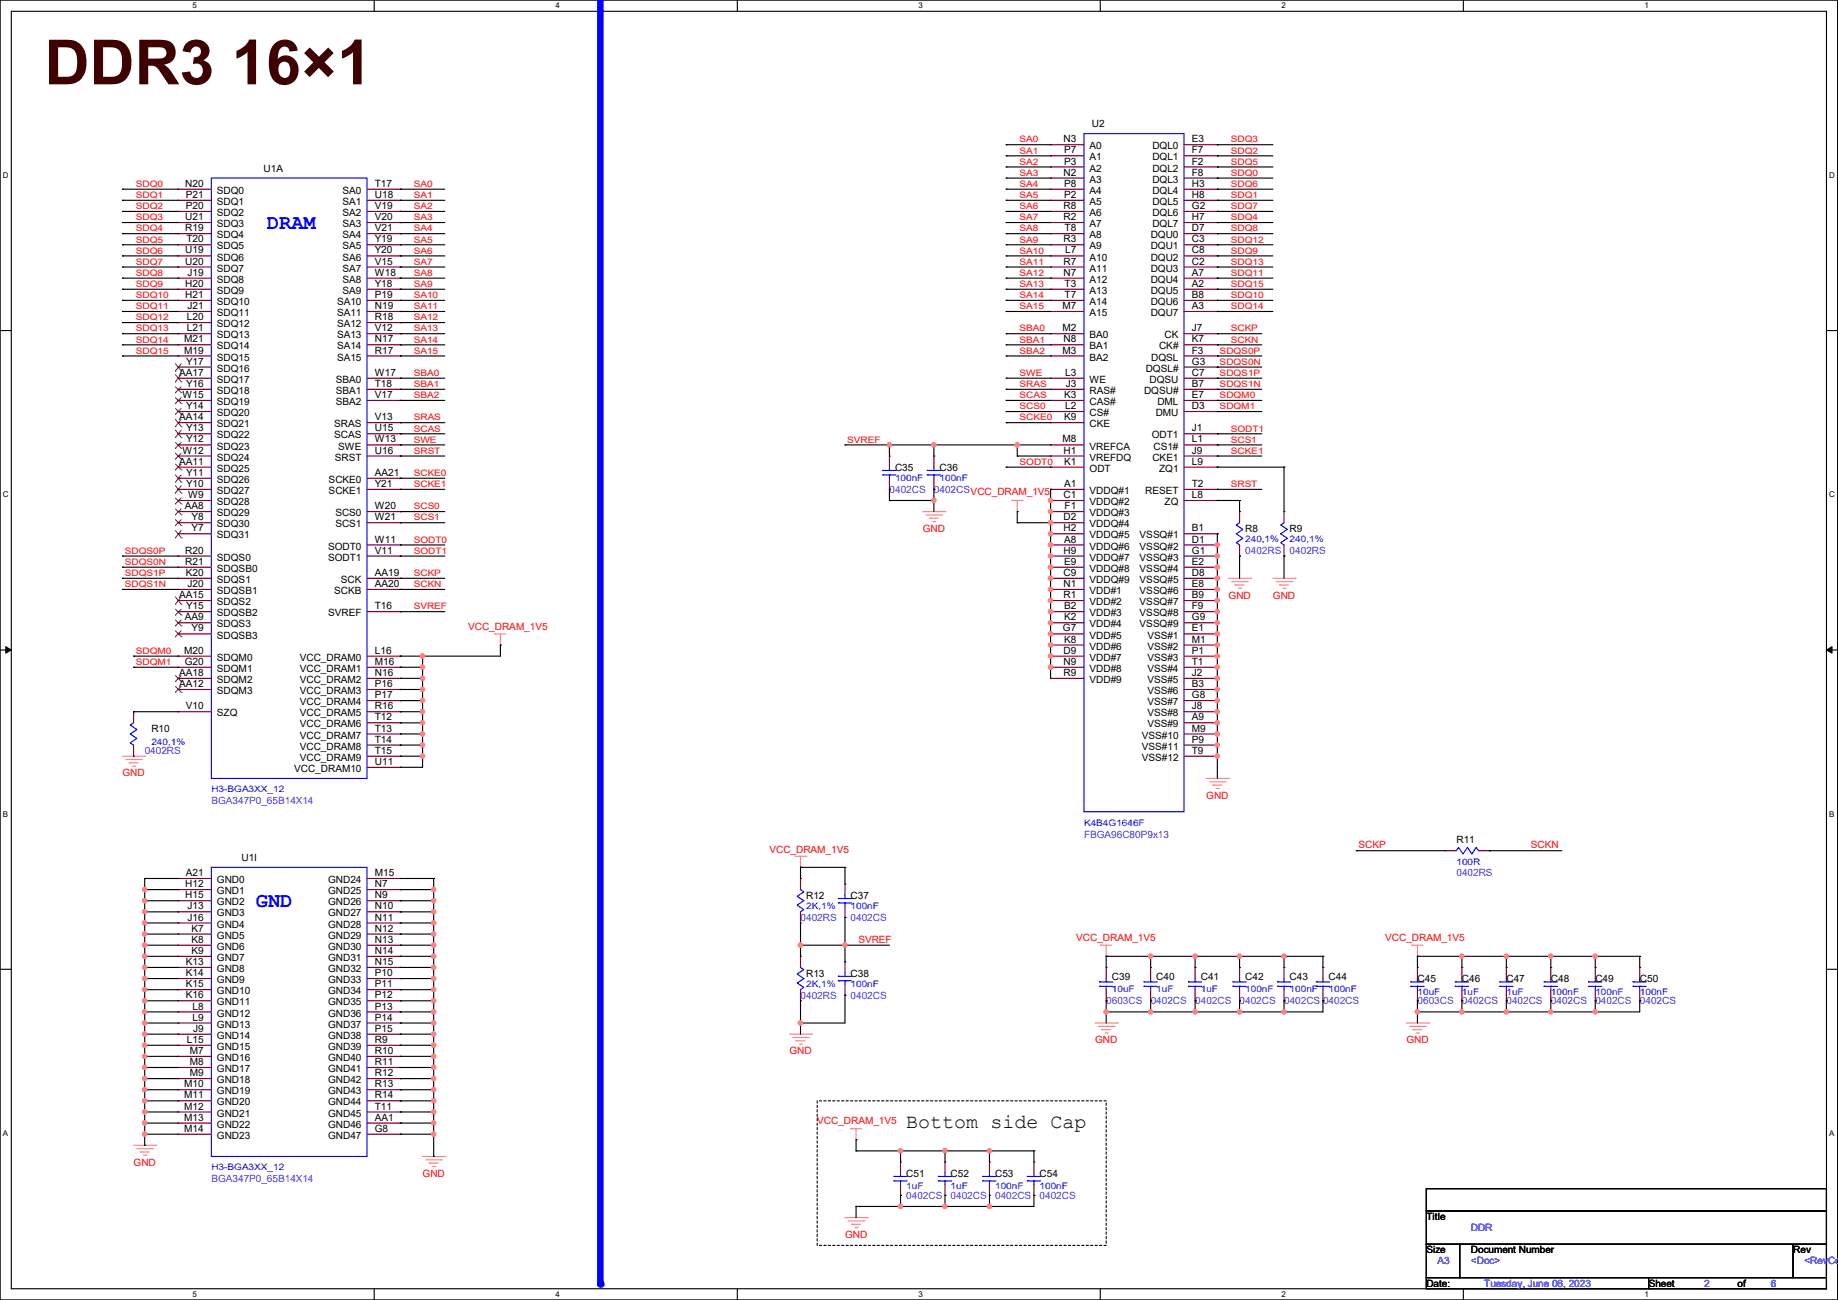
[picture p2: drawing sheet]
<svg xmlns="http://www.w3.org/2000/svg" width="420mm" height="297mm" viewBox="0 0 420 297" stroke-linecap="round" stroke-linejoin="round" font-family="sans-serif">
<defs><g id="words">
<text font-size="14.2" fill="#400000" x="10.2" y="19.3">DDR3 16×1</text>
<g font-size="4.8" fill="#00f">
<text x="61" y="52.4">DRAM</text>
<text x="58.5" y="207.3">GND</text>
</g>
<text font-size="4.6" x="207" y="257.7">Bottom side Cap</text>
<g font-size="2.3">
<text x="249.5" y="29">U2</text>
<text x="243" y="32.5">N3</text>
<text x="243.1" y="35.1">P7</text>
<text x="249" y="34.1">A0</text>
<text x="263.3" y="34.1">DQL0</text>
<text x="272.3" y="32.5">E3</text>
<text x="272.3" y="35.1">F7</text>
<text x="60.2" y="39.2">U1A</text>
<text x="243" y="40.1">N2</text>
<text x="243.1" y="37.6">P3</text>
<text x="249" y="36.7">A1</text>
<text x="249" y="39.2">A2</text>
<text x="249" y="41.7">A3</text>
<text x="263.3" y="36.7">DQL1</text>
<text x="263.3" y="39.2">DQL2</text>
<text x="263.3" y="41.7">DQL3</text>
<text x="272.3" y="37.6">F2</text>
<text x="272.3" y="40.1">F8</text>
<text x="42.3" y="42.7">N20</text>
<text x="42.5" y="45.2">P21</text>
<text x="42.5" y="47.8">P20</text>
<text x="49.6" y="44.3">SDQ0</text>
<text x="49.6" y="46.8">SDQ1</text>
<text x="78.3" y="44.3">SA0</text>
<text x="78.3" y="46.8">SA1</text>
<text x="85.6" y="42.7">T17</text>
<text x="85.6" y="45.2">U18</text>
<text x="85.6" y="47.8">V19</text>
<text x="243" y="47.8">R8</text>
<text x="243.1" y="42.7">P8</text>
<text x="243.1" y="45.2">P2</text>
<text x="249" y="44.3">A4</text>
<text x="249" y="46.8">A5</text>
<text x="263.3" y="44.3">DQL4</text>
<text x="263.3" y="46.8">DQL5</text>
<text x="272.3" y="42.7">H3</text>
<text x="272.3" y="45.2">H8</text>
<text x="272.3" y="47.8">G2</text>
<text x="42.3" y="50.3">U21</text>
<text x="42.3" y="52.8">R19</text>
<text x="49.6" y="49.4">SDQ2</text>
<text x="49.6" y="51.9">SDQ3</text>
<text x="78.3" y="49.4">SA2</text>
<text x="78.3" y="51.9">SA3</text>
<text x="85.6" y="50.3">V20</text>
<text x="85.6" y="52.8">V21</text>
<text x="243" y="50.3">R2</text>
<text x="243.3" y="52.8">T8</text>
<text x="249" y="49.4">A6</text>
<text x="249" y="51.9">A7</text>
<text x="263.3" y="49.4">DQL6</text>
<text x="263.3" y="51.9">DQL7</text>
<text x="272.3" y="50.3">H7</text>
<text x="272.3" y="52.8">D7</text>
<text x="42.3" y="57.9">U19</text>
<text x="42.6" y="55.4">T20</text>
<text x="49.6" y="54.4">SDQ4</text>
<text x="49.6" y="57">SDQ5</text>
<text x="49.6" y="59.5">SDQ6</text>
<text x="78.3" y="54.4">SA4</text>
<text x="78.3" y="57">SA5</text>
<text x="78.3" y="59.5">SA6</text>
<text x="85.6" y="55.4">Y19</text>
<text x="85.6" y="57.9">Y20</text>
<text x="243" y="55.4">R3</text>
<text x="243.4" y="57.9">L7</text>
<text x="249" y="54.4">A8</text>
<text x="249" y="57">A9</text>
<text x="249" y="59.5">A10</text>
<text x="262.9" y="54.4">DQU0</text>
<text x="262.9" y="57">DQU1</text>
<text x="262.9" y="59.5">DQU2</text>
<text x="272.3" y="55.4">C3</text>
<text x="272.3" y="57.9">C8</text>
<text x="42.3" y="60.5">U20</text>
<text x="42.3" y="65.5">H20</text>
<text x="42.8" y="63">J19</text>
<text x="49.6" y="62.1">SDQ7</text>
<text x="49.6" y="64.6">SDQ8</text>
<text x="78.3" y="62.1">SA7</text>
<text x="78.3" y="64.6">SA8</text>
<text x="85.6" y="60.5">V15</text>
<text x="85.6" y="63">W18</text>
<text x="85.6" y="65.5">Y18</text>
<text x="243" y="60.5">R7</text>
<text x="243" y="63">N7</text>
<text x="243.3" y="65.5">T3</text>
<text x="249" y="62.1">A11</text>
<text x="249" y="64.6">A12</text>
<text x="262.9" y="62.1">DQU3</text>
<text x="262.9" y="64.6">DQU4</text>
<text x="272.3" y="60.5">C2</text>
<text x="272.3" y="63">A7</text>
<text x="272.3" y="65.5">A2</text>
<text x="42.3" y="68.1">H21</text>
<text x="42.8" y="70.6">J21</text>
<text x="49.6" y="67.1">SDQ9</text>
<text x="49.6" y="69.7">SDQ10</text>
<text x="77" y="69.7">SA10</text>
<text x="78.3" y="67.1">SA9</text>
<text x="85.6" y="68.1">P19</text>
<text x="85.6" y="70.6">N19</text>
<text x="242.8" y="70.6">M7</text>
<text x="243.3" y="68.1">T7</text>
<text x="249" y="67.1">A13</text>
<text x="249" y="69.7">A14</text>
<text x="262.9" y="67.1">DQU5</text>
<text x="262.9" y="69.7">DQU6</text>
<text x="272.3" y="68.1">B8</text>
<text x="272.3" y="70.6">A3</text>
<text x="42.7" y="73.2">L20</text>
<text x="42.7" y="75.7">L21</text>
<text x="49.6" y="72.2">SDQ11</text>
<text x="49.6" y="74.8">SDQ12</text>
<text x="49.6" y="77.3">SDQ13</text>
<text x="77" y="72.2">SA11</text>
<text x="77" y="74.8">SA12</text>
<text x="77" y="77.3">SA13</text>
<text x="85.6" y="73.2">R18</text>
<text x="85.6" y="75.7">V12</text>
<text x="242.8" y="75.7">M2</text>
<text x="249" y="72.2">A15</text>
<text x="249" y="77.3">BA0</text>
<text x="262.9" y="72.2">DQU7</text>
<text x="266.1" y="77.3">CK</text>
<text x="272.3" y="75.7">J7</text>
<text x="42.1" y="78.2">M21</text>
<text x="42.1" y="80.8">M19</text>
<text x="42.5" y="83.3">Y17</text>
<text x="49.6" y="79.8">SDQ14</text>
<text x="49.6" y="82.4">SDQ15</text>
<text x="77" y="79.8">SA14</text>
<text x="77" y="82.4">SA15</text>
<text x="85.6" y="78.2">N17</text>
<text x="85.6" y="80.8">R17</text>
<text x="242.8" y="80.8">M3</text>
<text x="243" y="78.2">N8</text>
<text x="249" y="79.8">BA1</text>
<text x="249" y="82.4">BA2</text>
<text x="263.1" y="82.4">DQSL</text>
<text x="264.9" y="79.8">CK#</text>
<text x="272.3" y="78.2">K7</text>
<text x="272.3" y="80.8">F3</text>
<text x="272.3" y="83.3">G3</text>
<text x="40.9" y="85.9">AA17</text>
<text x="42.5" y="88.4">Y16</text>
<text x="49.6" y="84.9">SDQ16</text>
<text x="49.6" y="87.5">SDQ17</text>
<text x="76.8" y="87.5">SBA0</text>
<text x="85.6" y="85.9">W17</text>
<text x="85.6" y="88.4">T18</text>
<text x="243.4" y="85.9">L3</text>
<text x="243.5" y="88.4">J3</text>
<text x="249" y="87.5">WE</text>
<text x="261.8" y="84.9">DQSL#</text>
<text x="262.7" y="87.5">DQSU</text>
<text x="272.3" y="85.9">C7</text>
<text x="272.3" y="88.4">B7</text>
<text x="41.7" y="90.9">W15</text>
<text x="42.5" y="93.5">Y14</text>
<text x="49.6" y="90">SDQ18</text>
<text x="49.6" y="92.5">SDQ19</text>
<text x="49.6" y="95.1">SDQ20</text>
<text x="76.8" y="90">SBA1</text>
<text x="76.8" y="92.5">SBA2</text>
<text x="85.6" y="90.9">V17</text>
<text x="243.1" y="90.9">K3</text>
<text x="243.4" y="93.5">L2</text>
<text x="249" y="90">RAS#</text>
<text x="249" y="92.5">CAS#</text>
<text x="249" y="95.1">CS#</text>
<text x="261.4" y="90">DQSU#</text>
<text x="264.1" y="95.1">DMU</text>
<text x="264.5" y="92.5">DML</text>
<text x="272.3" y="90.9">E7</text>
<text x="272.3" y="93.5">D3</text>
<text x="40.9" y="96">AA14</text>
<text x="42.5" y="98.6">Y13</text>
<text x="42.5" y="101.1">Y12</text>
<text x="49.6" y="97.6">SDQ21</text>
<text x="49.6" y="100.2">SDQ22</text>
<text x="76.4" y="97.6">SRAS</text>
<text x="76.4" y="100.2">SCAS</text>
<text x="85.6" y="96">V13</text>
<text x="85.6" y="98.6">U15</text>
<text x="85.6" y="101.1">W13</text>
<text x="242.8" y="101.1">M8</text>
<text x="243.1" y="96">K9</text>
<text x="249" y="97.6">CKE</text>
<text x="263.2" y="100.2">ODT1</text>
<text x="272.3" y="98.6">J1</text>
<text x="272.3" y="101.1">L1</text>
<text x="40.9" y="106.2">AA11</text>
<text x="41.7" y="103.6">W12</text>
<text x="49.6" y="102.7">SDQ23</text>
<text x="49.6" y="105.2">SDQ24</text>
<text x="49.6" y="107.8">SDQ25</text>
<text x="76.5" y="105.2">SRST</text>
<text x="77.3" y="102.7">SWE</text>
<text x="85.6" y="103.6">U16</text>
<text x="204.5" y="107.5">C35</text>
<text x="214.7" y="107.5">C36</text>
<text x="243" y="103.6">H1</text>
<text x="243.1" y="106.2">K1</text>
<text x="249" y="102.7">VREFCA</text>
<text x="249" y="105.2">VREFDQ</text>
<text x="249" y="107.8">ODT</text>
<text x="263.3" y="105.2">CKE1</text>
<text x="263.6" y="102.7">CS1#</text>
<text x="264.9" y="107.8">ZQ1</text>
<text x="272.3" y="103.6">J9</text>
<text x="272.3" y="106.2">L9</text>
<text x="42.5" y="108.7">Y11</text>
<text x="42.5" y="111.3">Y10</text>
<text x="43" y="113.8">W9</text>
<text x="49.6" y="110.3">SDQ26</text>
<text x="49.6" y="112.9">SDQ27</text>
<text x="75.1" y="110.3">SCKE0</text>
<text x="75.1" y="112.9">SCKE1</text>
<text x="85.6" y="108.7">AA21</text>
<text x="85.6" y="111.3">Y21</text>
<text x="243" y="113.8">C1</text>
<text x="243.1" y="111.3">A1</text>
<text x="249" y="112.9">VDDQ#1</text>
<text x="261.7" y="112.9">RESET</text>
<text x="272.3" y="113.8">L8</text>
<text x="272.3" y="111.3">T2</text>
<text x="42.2" y="116.3">AA8</text>
<text x="43.8" y="118.9">Y8</text>
<text x="49.6" y="115.4">SDQ28</text>
<text x="49.6" y="117.9">SDQ29</text>
<text x="76.6" y="117.9">SCS0</text>
<text x="85.6" y="116.3">W20</text>
<text x="85.6" y="118.9">W21</text>
<text x="243" y="118.9">D2</text>
<text x="243.3" y="116.3">F1</text>
<text x="249" y="115.4">VDDQ#2</text>
<text x="249" y="117.9">VDDQ#3</text>
<text x="266.1" y="115.4">ZQ</text>
<text x="43.8" y="121.4">Y7</text>
<text x="49.6" y="120.5">SDQ30</text>
<text x="49.6" y="123">SDQ31</text>
<text x="75" y="125.6">SODT0</text>
<text x="76.6" y="120.5">SCS1</text>
<text x="85.6" y="124">W11</text>
<text x="243" y="121.4">H2</text>
<text x="243.1" y="124">A8</text>
<text x="249" y="120.5">VDDQ#4</text>
<text x="249" y="123">VDDQ#5</text>
<text x="249" y="125.6">VDDQ#6</text>
<text x="260.4" y="123">VSSQ#1</text>
<text x="260.4" y="125.6">VSSQ#2</text>
<text x="272.3" y="121.4">B1</text>
<text x="272.3" y="124">D1</text>
<text x="284.5" y="121.5">R8</text>
<text x="294.7" y="121.5">R9</text>
<text x="42.3" y="126.5">R20</text>
<text x="42.3" y="129">R21</text>
<text x="42.5" y="131.6">K20</text>
<text x="49.6" y="128.1">SDQS0</text>
<text x="49.6" y="130.6">SDQSB0</text>
<text x="75" y="128.1">SODT1</text>
<text x="85.6" y="131.6">AA19</text>
<text x="85.6" y="126.5">V11</text>
<text x="243" y="126.5">H9</text>
<text x="243" y="131.6">C9</text>
<text x="243.1" y="129">E9</text>
<text x="249" y="128.1">VDDQ#7</text>
<text x="249" y="130.6">VDDQ#8</text>
<text x="260.4" y="128.1">VSSQ#3</text>
<text x="260.4" y="130.6">VSSQ#4</text>
<text x="272.3" y="126.5">G1</text>
<text x="272.3" y="129">E2</text>
<text x="272.3" y="131.6">D8</text>
<text x="40.9" y="136.7">AA15</text>
<text x="42.8" y="134.1">J20</text>
<text x="49.6" y="133.2">SDQS1</text>
<text x="49.6" y="135.7">SDQSB1</text>
<text x="76.4" y="135.7">SCKB</text>
<text x="77.9" y="133.2">SCK</text>
<text x="85.6" y="134.1">AA20</text>
<text x="243" y="136.7">R1</text>
<text x="243" y="134.1">N1</text>
<text x="249" y="133.2">VDDQ#9</text>
<text x="249" y="135.7">VDD#1</text>
<text x="260.4" y="133.2">VSSQ#5</text>
<text x="260.4" y="135.7">VSSQ#6</text>
<text x="272.3" y="134.1">E8</text>
<text x="272.3" y="136.7">B9</text>
<text x="42.2" y="141.7">AA9</text>
<text x="42.5" y="139.2">Y15</text>
<text x="49.6" y="138.3">SDQS2</text>
<text x="49.6" y="143.3">SDQS3</text>
<text x="49.6" y="140.8">SDQSB2</text>
<text x="75" y="140.8">SVREF</text>
<text x="85.6" y="139.2">T16</text>
<text x="243.1" y="139.2">B2</text>
<text x="243.1" y="141.7">K2</text>
<text x="249" y="138.3">VDD#2</text>
<text x="249" y="140.8">VDD#3</text>
<text x="249" y="143.3">VDD#4</text>
<text x="260.4" y="138.3">VSSQ#7</text>
<text x="260.4" y="140.8">VSSQ#8</text>
<text x="260.4" y="143.3">VSSQ#9</text>
<text x="272.3" y="139.2">F9</text>
<text x="272.3" y="141.7">G9</text>
<text x="42.1" y="149.4">M20</text>
<text x="43.8" y="144.3">Y9</text>
<text x="49.6" y="145.9">SDQSB3</text>
<text x="85.6" y="149.4">L16</text>
<text x="242.9" y="144.3">G7</text>
<text x="243" y="149.4">D9</text>
<text x="243.1" y="146.8">K8</text>
<text x="249" y="145.9">VDD#5</text>
<text x="249" y="148.4">VDD#6</text>
<text x="262.2" y="145.9">VSS#1</text>
<text x="262.2" y="148.4">VSS#2</text>
<text x="272.3" y="144.3">E1</text>
<text x="272.3" y="146.8">M1</text>
<text x="272.3" y="149.4">P1</text>
<text x="40.9" y="154.4">AA18</text>
<text x="42.2" y="151.9">G20</text>
<text x="49.6" y="151">SDQM0</text>
<text x="49.6" y="153.5">SDQM1</text>
<text x="68.5" y="151">VCC_DRAM0</text>
<text x="68.5" y="153.5">VCC_DRAM1</text>
<text x="85.6" y="151.9">M16</text>
<text x="85.6" y="154.4">N16</text>
<text x="243" y="151.9">N9</text>
<text x="243" y="154.4">R9</text>
<text x="249" y="151">VDD#7</text>
<text x="249" y="153.5">VDD#8</text>
<text x="262.2" y="151">VSS#3</text>
<text x="262.2" y="153.5">VSS#4</text>
<text x="272.3" y="151.9">T1</text>
<text x="272.3" y="154.4">J2</text>
<text x="40.9" y="157">AA12</text>
<text x="49.6" y="156">SDQM2</text>
<text x="49.6" y="158.6">SDQM3</text>
<text x="68.5" y="156">VCC_DRAM2</text>
<text x="68.5" y="158.6">VCC_DRAM3</text>
<text x="68.5" y="161.1">VCC_DRAM4</text>
<text x="85.6" y="157">P16</text>
<text x="85.6" y="159.5">P17</text>
<text x="249" y="156">VDD#9</text>
<text x="262.2" y="156">VSS#5</text>
<text x="262.2" y="158.6">VSS#6</text>
<text x="262.2" y="161.1">VSS#7</text>
<text x="272.3" y="157">B3</text>
<text x="272.3" y="159.5">G8</text>
<text x="34.6" y="167.2">R10</text>
<text x="42.5" y="162.1">V10</text>
<text x="49.6" y="163.7">SZQ</text>
<text x="68.5" y="163.7">VCC_DRAM5</text>
<text x="68.5" y="166.2">VCC_DRAM6</text>
<text x="85.6" y="162.1">R16</text>
<text x="85.6" y="164.6">T12</text>
<text x="85.6" y="167.1">T13</text>
<text x="262.2" y="163.7">VSS#8</text>
<text x="262.2" y="166.2">VSS#9</text>
<text x="272.3" y="162.1">J8</text>
<text x="272.3" y="164.6">A9</text>
<text x="272.3" y="167.1">M9</text>
<text x="68.5" y="168.7">VCC_DRAM7</text>
<text x="68.5" y="171.3">VCC_DRAM8</text>
<text x="68.5" y="173.8">VCC_DRAM9</text>
<text x="85.6" y="169.7">T14</text>
<text x="85.6" y="172.2">T15</text>
<text x="260.9" y="168.7">VSS#10</text>
<text x="260.9" y="171.3">VSS#11</text>
<text x="260.9" y="173.8">VSS#12</text>
<text x="272.3" y="169.7">P9</text>
<text x="272.3" y="172.2">T9</text>
<text x="67.2" y="176.4">VCC_DRAM10</text>
<text x="85.6" y="174.8">U11</text>
<text x="55.2" y="196.7">U1I</text>
<text x="332.8" y="192.6">R11</text>
<text x="42.3" y="202.7">H12</text>
<text x="42.5" y="200.2">A21</text>
<text x="49.6" y="201.8">GND0</text>
<text x="75" y="201.8">GND24</text>
<text x="85.6" y="200.2">M15</text>
<text x="85.6" y="202.7">N7</text>
<text x="42.3" y="205.2">H15</text>
<text x="42.8" y="207.8">J13</text>
<text x="49.6" y="204.3">GND1</text>
<text x="49.6" y="206.8">GND2</text>
<text x="49.6" y="209.4">GND3</text>
<text x="75" y="204.3">GND25</text>
<text x="75" y="206.8">GND26</text>
<text x="75" y="209.4">GND27</text>
<text x="85.6" y="205.2">N9</text>
<text x="85.6" y="207.8">N10</text>
<text x="184.2" y="205.3">R12</text>
<text x="194.4" y="205.3">C37</text>
<text x="42.8" y="210.3">J16</text>
<text x="43.7" y="212.9">K7</text>
<text x="43.7" y="215.4">K8</text>
<text x="49.6" y="211.9">GND4</text>
<text x="49.6" y="214.5">GND5</text>
<text x="75" y="211.9">GND28</text>
<text x="75" y="214.5">GND29</text>
<text x="85.6" y="210.3">N11</text>
<text x="85.6" y="212.9">N12</text>
<text x="85.6" y="215.4">N13</text>
<text x="42.5" y="220.5">K13</text>
<text x="43.7" y="217.9">K9</text>
<text x="49.6" y="217">GND6</text>
<text x="49.6" y="219.5">GND7</text>
<text x="75" y="217">GND30</text>
<text x="75" y="219.5">GND31</text>
<text x="85.6" y="217.9">N14</text>
<text x="85.6" y="220.5">N15</text>
<text x="42.5" y="223">K14</text>
<text x="42.5" y="225.6">K15</text>
<text x="49.6" y="222.1">GND8</text>
<text x="49.6" y="224.6">GND9</text>
<text x="49.6" y="227.2">GND10</text>
<text x="75" y="222.1">GND32</text>
<text x="75" y="224.6">GND33</text>
<text x="75" y="227.2">GND34</text>
<text x="85.6" y="223">P10</text>
<text x="85.6" y="225.6">P11</text>
<text x="184.2" y="223.1">R13</text>
<text x="194.4" y="223.1">C38</text>
<text x="254.1" y="223.9">C39</text>
<text x="264.2" y="223.9">C40</text>
<text x="274.4" y="223.9">C41</text>
<text x="284.5" y="223.9">C42</text>
<text x="294.7" y="223.9">C43</text>
<text x="303.6" y="223.9">C44</text>
<text x="323.9" y="224.4">C45</text>
<text x="334.1" y="224.4">C46</text>
<text x="344.2" y="224.4">C47</text>
<text x="354.4" y="224.4">C48</text>
<text x="364.6" y="224.4">C49</text>
<text x="374.7" y="224.4">C50</text>
<text x="42.5" y="228.1">K16</text>
<text x="44" y="230.6">L8</text>
<text x="44" y="233.2">L9</text>
<text x="49.6" y="229.7">GND11</text>
<text x="49.6" y="232.2">GND12</text>
<text x="75" y="229.7">GND35</text>
<text x="75" y="232.2">GND36</text>
<text x="85.6" y="228.1">P12</text>
<text x="85.6" y="230.6">P13</text>
<text x="85.6" y="233.2">P14</text>
<text x="42.7" y="238.3">L15</text>
<text x="44.1" y="235.7">J9</text>
<text x="49.6" y="234.8">GND13</text>
<text x="49.6" y="237.3">GND14</text>
<text x="49.6" y="239.9">GND15</text>
<text x="75" y="234.8">GND37</text>
<text x="75" y="237.3">GND38</text>
<text x="75" y="239.9">GND39</text>
<text x="85.6" y="235.7">P15</text>
<text x="85.6" y="238.3">R9</text>
<text x="43.4" y="240.8">M7</text>
<text x="43.4" y="243.3">M8</text>
<text x="43.4" y="245.9">M9</text>
<text x="49.6" y="242.4">GND16</text>
<text x="49.6" y="244.9">GND17</text>
<text x="75" y="242.4">GND40</text>
<text x="75" y="244.9">GND41</text>
<text x="85.6" y="240.8">R10</text>
<text x="85.6" y="243.3">R11</text>
<text x="85.6" y="245.9">R12</text>
<text x="42.1" y="248.4">M10</text>
<text x="42.1" y="251">M11</text>
<text x="49.6" y="247.5">GND18</text>
<text x="49.6" y="250">GND19</text>
<text x="75" y="247.5">GND42</text>
<text x="75" y="250">GND43</text>
<text x="85.6" y="248.4">R13</text>
<text x="85.6" y="251">R14</text>
<text x="42.1" y="253.5">M12</text>
<text x="42.1" y="256">M13</text>
<text x="49.6" y="252.6">GND20</text>
<text x="49.6" y="255.1">GND21</text>
<text x="49.6" y="257.6">GND22</text>
<text x="75" y="252.6">GND44</text>
<text x="75" y="255.1">GND45</text>
<text x="75" y="257.6">GND46</text>
<text x="85.6" y="253.5">T11</text>
<text x="85.6" y="256">AA1</text>
<text x="42.1" y="258.6">M14</text>
<text x="49.6" y="260.2">GND23</text>
<text x="75" y="260.2">GND47</text>
<text x="85.6" y="258.6">G8</text>
<text x="207.1" y="268.8">C51</text>
<text x="217.2" y="268.8">C52</text>
<text x="227.4" y="268.8">C53</text>
<text x="237.5" y="268.8">C54</text>
<text x="325.9" y="278.7">Title</text>
<text x="325.9" y="286.3">Size</text>
<text x="336.1" y="286.3">Document Number</text>
<text x="409.8" y="286.3">Rev</text>
<text x="325.9" y="294">Date:</text>
<text x="376.7" y="294">Sheet</text>
<text x="397.1" y="294">of</text>
</g>
<g font-size="2.3" fill="#8000ff">
<text x="203.3" y="112.6">0402CS</text>
<text x="213.4" y="112.6">0402CSVCC_DRAM_1V5</text>
<text x="284.5" y="126.6">0402RS</text>
<text x="294.7" y="126.6">0402RS</text>
<text x="33.1" y="172.3">0402RS</text>
<text x="48.3" y="183.7">BGA347P0_65B14X14</text>
<text x="247.7" y="191.3">FBGA96C80P9x13</text>
<text x="332.8" y="200.2">0402RS</text>
<text x="182.9" y="210.4">0402RS</text>
<text x="194.4" y="210.4">0402CS</text>
<text x="182.9" y="228.2">0402RS</text>
<text x="194.4" y="228.2">0402CS</text>
<text x="252.8" y="229.4">0603CS</text>
<text x="262.9" y="229.4">0402CS</text>
<text x="273.1" y="229.4">0402CS</text>
<text x="283.3" y="229.4">0402CS</text>
<text x="293.4" y="229.4">0402CS</text>
<text x="302.3" y="229.4">0402CS</text>
<text x="323.9" y="229.4">0603CS</text>
<text x="334.1" y="229.4">0402CS</text>
<text x="344.2" y="229.4">0402CS</text>
<text x="354.4" y="229.4">0402CS</text>
<text x="364.6" y="229.4">0402CS</text>
<text x="374.7" y="229.4">0402CS</text>
<text x="48.3" y="270.1">BGA347P0_65B14X14</text>
<text x="207.1" y="273.9">0402CS</text>
<text x="217.2" y="273.9">0402CS</text>
<text x="227.4" y="273.9">0402CS</text>
<text x="237.5" y="273.9">0402CS</text>
<text x="336.1" y="281.3">DDR</text>
<text x="328.5" y="288.9">A3</text>
<text x="336.1" y="288.9">&lt;Doc&gt;</text>
<text x="339.2" y="294">Tuesday, June 06, 2023</text>
<text x="389.4" y="294">2</text>
<text x="404.7" y="294">6</text>
<text x="412.3" y="288.9">&lt;RevCod</text>
</g>
<g font-size="2.3" fill="#f00">
<text x="210.9" y="121.5">GND</text>
<text x="280.7" y="136.7">GND</text>
<text x="290.9" y="136.7">GND</text>
<text x="107" y="143.8">VCC_DRAM_1V5</text>
<text x="28" y="177.4">GND</text>
<text x="275.6" y="182.5">GND</text>
<text x="175.8" y="194.9">VCC_DRAM_1V5</text>
<text x="310.4" y="193.8">SCKP</text>
<text x="349.8" y="193.8">SCKN</text>
<text x="196.1" y="215.4">SVREF</text>
<text x="245.9" y="215">VCC_DRAM_1V5</text>
<text x="316.5" y="215">VCC_DRAM_1V5</text>
<text x="250.2" y="238.3">GND</text>
<text x="321.4" y="238.3">GND</text>
<text x="180.4" y="240.9">GND</text>
<text x="186.7" y="256.9">VCC_DRAM_1V5</text>
<text x="30.5" y="266.3">GND</text>
<text x="96.6" y="268.8">GND</text>
<text x="193.1" y="282.8">GND</text>
</g>
<g font-size="2" fill="#f00">
<text x="233" y="32.6">SA0</text>
<text x="233" y="35.1">SA1</text>
<text x="281.2" y="32.6">SDQ3</text>
<text x="281.2" y="35.1">SDQ2</text>
<text x="233" y="37.6">SA2</text>
<text x="233" y="40.2">SA3</text>
<text x="281.2" y="37.6">SDQ5</text>
<text x="281.2" y="40.2">SDQ0</text>
<text x="31" y="42.7">SDQ0</text>
<text x="31" y="45.3">SDQ1</text>
<text x="31" y="47.8">SDQ2</text>
<text x="94.5" y="42.7">SA0</text>
<text x="94.5" y="45.3">SA1</text>
<text x="94.5" y="47.8">SA2</text>
<text x="233" y="42.7">SA4</text>
<text x="233" y="45.3">SA5</text>
<text x="233" y="47.8">SA6</text>
<text x="281.2" y="42.7">SDQ6</text>
<text x="281.2" y="45.3">SDQ1</text>
<text x="281.2" y="47.8">SDQ7</text>
<text x="31" y="50.3">SDQ3</text>
<text x="31" y="52.9">SDQ4</text>
<text x="94.5" y="50.3">SA3</text>
<text x="94.5" y="52.9">SA4</text>
<text x="233" y="50.3">SA7</text>
<text x="233" y="52.9">SA8</text>
<text x="281.2" y="50.3">SDQ4</text>
<text x="281.2" y="52.9">SDQ8</text>
<text x="31" y="55.4">SDQ5</text>
<text x="31" y="58">SDQ6</text>
<text x="94.5" y="55.4">SA5</text>
<text x="94.5" y="58">SA6</text>
<text x="233" y="55.4">SA9</text>
<text x="233" y="58">SA10</text>
<text x="281.2" y="55.4">SDQ12</text>
<text x="281.2" y="58">SDQ9</text>
<text x="31" y="60.5">SDQ7</text>
<text x="31" y="63">SDQ8</text>
<text x="31" y="65.6">SDQ9</text>
<text x="94.5" y="60.5">SA7</text>
<text x="94.5" y="63">SA8</text>
<text x="94.5" y="65.6">SA9</text>
<text x="233" y="60.5">SA11</text>
<text x="233" y="63">SA12</text>
<text x="233" y="65.6">SA13</text>
<text x="281.2" y="60.5">SDQ13</text>
<text x="281.2" y="63">SDQ11</text>
<text x="281.2" y="65.6">SDQ15</text>
<text x="31" y="68.1">SDQ10</text>
<text x="31" y="70.7">SDQ11</text>
<text x="94.5" y="68.1">SA10</text>
<text x="94.5" y="70.7">SA11</text>
<text x="233" y="68.1">SA14</text>
<text x="233" y="70.7">SA15</text>
<text x="281.2" y="68.1">SDQ10</text>
<text x="281.2" y="70.7">SDQ14</text>
<text x="31" y="73.2">SDQ12</text>
<text x="31" y="75.7">SDQ13</text>
<text x="94.5" y="73.2">SA12</text>
<text x="94.5" y="75.7">SA13</text>
<text x="233" y="75.7">SBA0</text>
<text x="281.2" y="75.7">SCKP</text>
<text x="31" y="78.3">SDQ14</text>
<text x="31" y="80.8">SDQ15</text>
<text x="94.5" y="78.3">SA14</text>
<text x="94.5" y="80.8">SA15</text>
<text x="233" y="78.3">SBA1</text>
<text x="233" y="80.8">SBA2</text>
<text x="278.7" y="80.8">SDQS0P</text>
<text x="278.7" y="83.4">SDQS0N</text>
<text x="281.2" y="78.3">SCKN</text>
<text x="94.5" y="85.9">SBA0</text>
<text x="94.5" y="88.4">SBA1</text>
<text x="233" y="85.9">SWE</text>
<text x="233" y="88.4">SRAS</text>
<text x="278.7" y="85.9">SDQS1P</text>
<text x="278.7" y="88.4">SDQS1N</text>
<text x="94.5" y="91">SBA2</text>
<text x="233" y="91">SCAS</text>
<text x="233" y="93.5">SCS0</text>
<text x="278.7" y="91">SDQM0</text>
<text x="278.7" y="93.5">SDQM1</text>
<text x="94.5" y="96.1">SRAS</text>
<text x="94.5" y="98.6">SCAS</text>
<text x="94.5" y="101.1">SWE</text>
<text x="193.6" y="101.1">SVREF</text>
<text x="233" y="96.1">SCKE0</text>
<text x="281.2" y="98.6">SODT1</text>
<text x="281.2" y="101.1">SCS1</text>
<text x="94.5" y="103.7">SRST</text>
<text x="233" y="106.2">SODT0</text>
<text x="281.2" y="103.7">SCKE1</text>
<text x="94.5" y="108.8">SCKE0</text>
<text x="94.5" y="111.3">SCKE1</text>
<text x="281.2" y="111.3">SRST</text>
<text x="94.5" y="116.4">SCS0</text>
<text x="94.5" y="118.9">SCS1</text>
<text x="94.5" y="124">SODT0</text>
<text x="28.5" y="126.5">SDQS0P</text>
<text x="28.5" y="129.1">SDQS0N</text>
<text x="28.5" y="131.6">SDQS1P</text>
<text x="94.5" y="126.5">SODT1</text>
<text x="94.5" y="131.6">SCKP</text>
<text x="28.5" y="134.2">SDQS1N</text>
<text x="94.5" y="134.2">SCKN</text>
<text x="94.5" y="139.2">SVREF</text>
<text x="31" y="149.4">SDQM0</text>
<text x="31" y="151.9">SDQM1</text>
</g>
<g font-size="2" fill="#00f">
<text x="204.5" y="109.9">100nF</text>
<text x="214.7" y="109.9">100nF</text>
<text x="284.5" y="123.9">240,1%</text>
<text x="294.7" y="123.9">240,1%</text>
<text x="34.6" y="170.1">240,1%</text>
<text x="48.3" y="181">H3-BGA3XX_12</text>
<text x="247.7" y="188.6">K4B4G1646F</text>
<text x="332.8" y="197.5">100R</text>
<text x="184.2" y="207.7">2K,1%</text>
<text x="194.4" y="207.7">100nF</text>
<text x="184.2" y="225.5">2K,1%</text>
<text x="194.4" y="225.5">100nF</text>
<text x="254.1" y="226.7">10uF</text>
<text x="264.2" y="226.7">1uF</text>
<text x="274.4" y="226.7">1uF</text>
<text x="284.5" y="226.7">100nF</text>
<text x="294.7" y="226.7">100nF</text>
<text x="303.6" y="226.7">100nF</text>
<text x="323.9" y="227.2">10uF</text>
<text x="334.1" y="227.2">1uF</text>
<text x="344.2" y="227.2">1uF</text>
<text x="354.4" y="227.2">100nF</text>
<text x="364.6" y="227.2">100nF</text>
<text x="374.7" y="227.2">100nF</text>
<text x="48.3" y="267.4">H3-BGA3XX_12</text>
<text x="207.1" y="271.7">1uF</text>
<text x="217.2" y="271.7">1uF</text>
<text x="227.4" y="271.7">100nF</text>
<text x="237.5" y="271.7">100nF</text>
</g>
<g font-size="1.8">
<text x="44" y="1.9">5</text>
<text x="127" y="1.9">4</text>
<text x="209.9" y="1.9">3</text>
<text x="292.9" y="1.9">2</text>
<text x="375.8" y="1.9">1</text>
<text x=".7" y="40.6">D</text>
<text x="418" y="40.6">D</text>
<text x=".7" y="113.6">C</text>
<text x="418" y="113.6">C</text>
<text x=".7" y="186.6">B</text>
<text x="418" y="186.6">B</text>
<text x=".7" y="259.5">A</text>
<text x="418" y="259.5">A</text>
<text x="44" y="296.3">5</text>
<text x="127" y="296.3">4</text>
<text x="209.9" y="296.3">3</text>
<text x="292.9" y="296.3">2</text>
<text x="375.8" y="296.3">1</text>
</g>
</g></defs>
<path d="M0 0h419.9v297h-419.9zM2.6 2.6h414.8v291.8h-414.8z" fill="none" stroke="#000" stroke-width=".25"/>
<g fill="#fff">
<path d="M44 .3h1v2h-1z"/>
<path d="M44 294.7h1v2h-1z"/>
</g>
<path d="M85.5 0v2.6M85.5 294.4v2.6" fill="none" stroke="#000" stroke-width=".25"/>
<g fill="#fff">
<path d="M127 .3h.9v2h-.9z"/>
<path d="M127 294.7h.9v2h-.9z"/>
</g>
<path d="M168.5 0v2.6M168.5 294.4v2.6" fill="none" stroke="#000" stroke-width=".25"/>
<g fill="#fff">
<path d="M209.9 .3h1v2h-1z"/>
<path d="M209.9 294.7h1v2h-1z"/>
</g>
<path d="M251.4 0v2.6M251.4 294.4v2.6" fill="none" stroke="#000" stroke-width=".25"/>
<g fill="#fff">
<path d="M292.9 .3h.9v2h-.9z"/>
<path d="M292.9 294.7h.9v2h-.9z"/>
</g>
<path d="M334.4 0v2.6M334.4 294.4v2.6" fill="none" stroke="#000" stroke-width=".25"/>
<g fill="#fff">
<path d="M375.8 .3h1v2h-1z"/>
<path d="M375.8 294.7h1v2h-1z"/>
<path d="M.7 39h1.2v2h-1.2z"/>
<path d="M418 39h1.3v2h-1.3z"/>
<path d="M.7 112h1.2v2h-1.2z"/>
<path d="M418 112h1.3v2h-1.3z"/>
</g>
<path d="M0 75.5h2.6M417.4 75.5h2.5" fill="none" stroke="#000" stroke-width=".25"/>
<g fill="#fff">
<path d="M.7 185h1.2v1.9h-1.2z"/>
<path d="M418 185h1.2v1.9h-1.2z"/>
</g>
<path d="M0 148.5h2.6M417.4 148.5h2.5" fill="none" stroke="#000" stroke-width=".25"/>
<path d="M1.3 147.7l1.3 .8-1.3 .7zM417.4 148.5l1.2-.8v1.5z" fill="#000" stroke="#000" stroke-width=".23"/>
<g fill="#fff">
<path d="M.7 257.9h1.2v2h-1.2z"/>
<path d="M418 257.9h1.2v2h-1.2z"/>
</g>
<path d="M0 221.4h2.6M417.4 221.4h2.5" fill="none" stroke="#000" stroke-width=".25"/>
<path d="M137.2 0v293.4" fill="none" stroke="#00f" stroke-width="1.5"/>
<circle cx="137.2" cy="293.4" r=".76" fill="#00f"/>
<path d="M186.7 251.5h66.1v33h-66.1z" fill="none" stroke="#000" stroke-width=".25" stroke-dasharray=".5 .5"/>
<g fill="none" stroke="#ff8080" stroke-width=".25">
<path d="M210.9 116.9h5M211.6 117.6h3.6M212.4 118.4h.1M212.4 118.4h2M213.1 119.2h.6M213.7 119.2h.1M215.2 117.6h.1M215.9 116.9h.1M231.2 114.3h.1M231.2 114.3h2.5M232.5 116.9h.1M232.5 114.3v2.6"/>
<path d="M280.7 132.1h5.1M281.5 132.9h3.5M282.2 133.6h.1M282.2 133.6h2.1M283 134.4h.5M283.5 134.4h.1M285 132.9h.1M285.8 132.1h.1M290.9 132.1h5.1M291.6 132.9h3.6M292.4 133.6h.1M292.4 133.6h2"/>
<path d="M293.2 134.4h.5M293.7 134.4h.1M295.2 132.9h.1M296 132.1h.1M113.1 144.8h.1M113.1 144.8h2.5M114.3 147.4h.1M114.3 144.8v2.6M28 172.8h5.1M28.7 173.5h3.6M29.5 174.3h.1M29.5 174.3h2"/>
<path d="M30.3 175h.5M30.8 175h.1M32.3 173.5h.1M33.1 172.8h.1M275.6 177.8h5.1M276.4 178.6h3.6M277.2 179.4h.1M277.2 179.4h2M280 178.6h.1M280.7 177.8h.1M181.7 195.6h2.5M182.9 198.2h.1"/>
<path d="M182.9 195.6v2.6M184.2 195.6h.1M277.9 180.1h.5M278.4 180.1h.1M251.5 215.9h.1M251.5 215.9h2.5M252.8 218.5h.1M252.8 215.9v2.6M322.6 215.9h.1M322.6 215.9h2.6M323.9 218.5h.1M323.9 215.9v2.6"/>
<path d="M180.4 236.3h5.1M181.1 237h3.6M181.9 237.8h.1M181.9 237.8h2M182.7 238.5h.5M183.2 238.5h.1M184.7 237h.1M185.5 236.3h.1M250.2 233.7h5.1M251 234.5h3.6M251.8 235.2h.1M251.8 235.2h2"/>
<path d="M252.5 236h.5M253 236h.1M254.6 234.5h.1M255.3 233.7h.1M321.4 233.7h5M322.1 234.5h3.6M322.9 235.2h.1M322.9 235.2h2M323.6 236h.5M324.1 236h.1M325.7 234.5h.1M326.4 233.7h.1"/>
<path d="M194.4 257.9h.1M194.4 257.9h2.5M195.6 257.9v2.5M30.5 261.7h5.1M31.3 262.4h3.5M32 263.2h.1M32 263.2h2.1M32.8 263.9h.5M33.3 263.9h.1M34.8 262.4h.1M35.6 261.7h.1M96.6 264.2h5"/>
<path d="M97.3 265h3.6M98.1 265.7h.1M98.1 265.7h2M98.8 266.5h.6M99.4 266.5h.1M100.9 265h.1M101.6 264.2h.1M193.1 278.2h5.1M193.8 278.9h3.6M194.6 279.7h.1M194.6 279.7h2M195.6 260.4h.1"/>
<path d="M197.4 278.9h.1M198.2 278.2h.1M195.4 280.5h.5M195.9 280.5h.1"/>
</g>
<g fill="none" stroke="#000" stroke-width=".25">
<path d="M229.9 33.1h.1M229.9 35.6h.1M229.9 38.1h.1M229.9 33.1h10.2M229.9 35.6h10.2M229.9 38.1h10.2M278.2 33.1h.1M278.2 35.6h.1M278.2 38.1h.1M278.2 33.1h12.7M278.2 35.6h12.7M278.2 38.1h12.7"/>
<path d="M28 43.2h.1M28 45.8h.1M28 48.3h.1M28 50.8h.1M28 53.4h.1M28 55.9h.1M28 58.5h.1M28 43.2h12.7M28 45.8h12.7M28 48.3h12.7M28 50.8h12.7M28 53.4h12.7"/>
<path d="M28 55.9h12.7M28 58.5h12.7M91.5 43.2h.1M91.5 45.8h.1M91.5 48.3h.1M91.5 50.8h.1M91.5 53.4h.1M91.5 55.9h.1M91.5 58.5h.1M91.5 43.2h10.1M91.5 45.8h10.1M91.5 48.3h10.1"/>
<path d="M91.5 50.8h10.1M91.5 53.4h10.1M91.5 55.9h10.1M91.5 58.5h10.1M229.9 40.7h.1M229.9 43.2h.1M229.9 45.8h.1M229.9 48.3h.1M229.9 50.8h.1M229.9 53.4h.1M229.9 55.9h.1M229.9 58.5h.1"/>
<path d="M229.9 43.2h10.2M229.9 45.8h10.2M229.9 48.3h10.2M229.9 50.8h10.2M229.9 53.4h10.2M229.9 55.9h10.2M229.9 58.5h10.2M229.9 40.7h10.2M278.2 40.7h.1M278.2 43.2h.1M278.2 45.8h.1M278.2 48.3h.1"/>
<path d="M278.2 50.8h.1M278.2 53.4h.1M278.2 55.9h.1M278.2 58.5h.1M278.2 43.2h12.7M278.2 45.8h12.7M278.2 48.3h12.7M278.2 50.8h12.7M278.2 53.4h12.7M278.2 55.9h12.7M278.2 58.5h12.7M278.2 40.7h12.7"/>
<path d="M28 61h.1M28 63.5h.1M28 66.1h.1M28 68.6h.1M28 71.2h.1M28 73.7h.1M28 76.2h.1M28 78.8h.1M28 61h12.7M28 63.5h12.7M28 66.1h12.7M28 68.6h12.7"/>
<path d="M28 71.2h12.7M28 73.7h12.7M28 76.2h12.7M28 78.8h12.7M91.5 61h.1M91.5 63.5h.1M91.5 66.1h.1M91.5 68.6h.1M91.5 71.2h.1M91.5 73.7h.1M91.5 76.2h.1M91.5 78.8h.1"/>
<path d="M91.5 61h10.1M91.5 63.5h10.1M91.5 66.1h10.1M91.5 68.6h10.1M91.5 71.2h10.1M91.5 73.7h10.1M91.5 76.2h10.1M91.5 78.8h10.1M229.9 61h.1M229.9 63.5h.1M229.9 66.1h.1M229.9 68.6h.1"/>
<path d="M229.9 71.2h.1M229.9 76.2h.1M229.9 78.8h.1M229.9 61h10.2M229.9 63.5h10.2M229.9 66.1h10.2M229.9 68.6h10.2M229.9 71.2h10.2M229.9 76.2h10.2M229.9 78.8h10.2M278.2 61h.1M278.2 63.5h.1"/>
<path d="M278.2 66.1h.1M278.2 68.6h.1M278.2 71.2h.1M278.2 76.2h.1M278.2 78.8h.1M278.2 61h12.7M278.2 63.5h12.7M278.2 66.1h12.7M278.2 68.6h12.7M278.2 71.2h12.7M278.2 76.2h10.1M278.2 78.8h10.1"/>
<path d="M28 81.3h.1M28 81.3h12.7M91.5 81.3h.1M91.5 86.4h.1M91.5 88.9h.1M91.5 91.5h.1M91.5 96.6h.1M91.5 99.1h.1M91.5 81.3h10.1M91.5 86.4h10.1M91.5 88.9h10.1M91.5 91.5h10.1"/>
<path d="M91.5 96.6h10.1M91.5 99.1h10.1M229.9 81.3h.1M229.9 86.4h.1M229.9 88.9h.1M229.9 91.5h.1M229.9 94h.1M229.9 96.6h.1M229.9 81.3h10.2M229.9 86.4h10.2M229.9 88.9h10.2M229.9 91.5h10.2"/>
<path d="M229.9 96.6h10.2M229.9 94h10.2M278.2 81.3h.1M278.2 83.9h.1M278.2 86.4h.1M278.2 88.9h.1M278.2 91.5h.1M278.2 94h.1M278.2 99.1h.1M278.2 81.3h10.1M278.2 86.4h10.1M278.2 88.9h10.1"/>
<path d="M278.2 91.5h10.1M278.2 99.1h10.1M278.2 94h10.1M278.2 83.9h10.1M91.5 101.6h.1M91.5 104.2h.1M91.5 109.3h.1M91.5 111.8h.1M91.5 116.9h.1M91.5 119.4h.1M91.5 101.6h10.1M91.5 104.2h10.1"/>
<path d="M91.5 109.3h10.1M91.5 111.8h10.1M91.5 116.9h10.1M91.5 119.4h10.1M193.1 101.6h.1M193.1 101.6h47M203.2 101.6h.1M203.2 111.8h.1M203.2 114.3h.1M203.2 114.3h10.2M203.2 101.6v2.6M203.2 111.8v2.5"/>
<path d="M213.4 101.6h.1M213.4 111.8h.1M213.4 114.3h.1M213.4 101.6v2.6M213.4 111.8v5.1M229.9 106.7h.1M229.9 106.7h10.2M232.5 116.9h.1M232.5 119.4h.1M232.5 104.2h.1M232.5 101.6h.1M232.5 104.2h7.6"/>
<path d="M232.5 119.4h7.6M232.5 101.6v2.6M232.5 116.9v2.5M240.1 111.8h.1M240.1 114.3h.1M240.1 116.9h.1M240.1 119.4h.1M240.1 111.8v43.2M278.2 101.6h.1M278.2 104.2h.1M278.2 106.7h.1M278.2 111.8h.1"/>
<path d="M278.2 114.3h.1M278.2 101.6h10.1M278.2 104.2h10.1M278.2 111.8h10.1M278.2 106.7h15.2M278.2 114.3h5.1M283.3 114.3h.1M283.3 114.3v2.6M293.4 106.7h.1M293.4 106.7v10.2M28 127h.1M28 129.6h.1"/>
<path d="M28 132.1h.1M28 134.7h.1M28 127h12.7M28 132.1h12.7M28 134.7h12.7M28 129.6h12.7M91.5 124.5h.1M91.5 127h.1M91.5 132.1h.1M91.5 134.7h.1M91.5 139.7h.1M91.5 124.5h10.1"/>
<path d="M91.5 127h10.1M91.5 132.1h10.1M91.5 134.7h10.1M91.5 139.7h10.1M240.1 122h.1M240.1 124.5h.1M240.1 127h.1M240.1 129.6h.1M240.1 132.1h.1M240.1 134.7h.1M240.1 137.2h.1M240.1 139.7h.1"/>
<path d="M278.2 122h.1M278.2 124.5h.1M278.2 127h.1M278.2 129.6h.1M278.2 132.1h.1M278.2 134.7h.1M278.2 137.2h.1M278.2 139.7h.1M278.2 122v55.8M283.3 127h.1M283.3 127v5.1M293.4 127h.1"/>
<path d="M293.4 127v5.1M30.5 149.9h.1M30.5 152.4h.1M30.5 149.9h10.2M30.5 152.4h10.2M91.5 149.9h.1M91.5 152.4h.1M91.5 155h.1M91.5 157.5h.1M91.5 152.4h5.1M91.5 155h5.1M91.5 157.5h5.1"/>
<path d="M96.6 149.9h.1M96.6 152.4h.1M96.6 155h.1M96.6 157.5h.1M96.6 149.9v25.4h-5.1M114.3 147.4h.1M114.3 147.4v2.5h-22.8M240.1 142.3h.1M240.1 144.8h.1M240.1 147.4h.1M240.1 149.9h.1M240.1 152.4h.1"/>
<path d="M278.2 142.3h.1M278.2 144.8h.1M278.2 147.4h.1M278.2 149.9h.1M278.2 152.4h.1M278.2 155h.1M278.2 157.5h.1M30.5 162.6h.1M30.5 162.6h10.2M91.5 160.1h.1M91.5 162.6h.1M91.5 165.1h.1"/>
<path d="M91.5 167.7h.1M91.5 170.2h.1M91.5 172.8h.1M91.5 175.3h.1M91.5 160.1h5.1M91.5 162.6h5.1M91.5 165.1h5.1M91.5 167.7h5.1M91.5 170.2h5.1M91.5 172.8h5.1M96.6 160.1h.1M96.6 162.6h.1"/>
<path d="M96.6 165.1h.1M96.6 167.7h.1M96.6 170.2h.1M96.6 172.8h.1M278.2 160.1h.1M278.2 162.6h.1M278.2 165.1h.1M278.2 167.7h.1M278.2 170.2h.1M278.2 172.8h.1M182.9 198.2h.1M182.9 198.2v2.5"/>
<path d="M182.9 198.2h10.2M193.1 198.2h.1M193.1 198.2v3.8M309.9 194.4h.1M309.9 194.4h20.3M340.4 194.4h.1M340.4 194.4h16.5M33.1 200.7h.1M33.1 203.2h.1M33.1 205.8h.1M33.1 208.3h.1M33.1 210.9h.1"/>
<path d="M33.1 213.4h.1M33.1 215.9h.1M33.1 218.5h.1M33.1 200.7v61M33.1 200.7h7.6M33.1 203.2h7.6M33.1 205.8h7.6M33.1 208.3h7.6M33.1 210.9h7.6M33.1 213.4h7.6M33.1 215.9h7.6M33.1 218.5h7.6"/>
<path d="M91.5 200.7h.1M91.5 203.2h.1M91.5 205.8h.1M91.5 208.3h.1M91.5 210.9h.1M91.5 213.4h.1M91.5 215.9h.1M91.5 218.5h.1M91.5 200.7h7.6M91.5 203.2h7.6M91.5 205.8h7.6M91.5 208.3h7.6"/>
<path d="M91.5 210.9h7.6M91.5 213.4h7.6M91.5 215.9h7.6M91.5 218.5h7.6M99.1 200.7h.1M99.1 203.2h.1M99.1 205.8h.1M99.1 208.3h.1M99.1 210.9h.1M99.1 213.4h.1M99.1 215.9h.1M99.1 218.5h.1"/>
<path d="M99.1 200.7v63.5M182.9 215.9h.1M182.9 215.9h20.3M182.9 210.9v7.6M193.1 209.6h.1M193.1 215.9h.1M193.1 209.6v10.2M252.8 218.5h.1M252.8 218.5h49.5M252.8 218.5v2.5M262.9 218.5h.1M262.9 218.5v2.5"/>
<path d="M273.1 218.5h.1M273.1 218.5v2.5M283.3 218.5h.1M283.3 218.5v2.5M293.4 218.5h.1M293.4 218.5v2.5M302.3 218.5h.1M302.3 218.5v2.5M323.9 218.5h.1M323.9 218.5h50.8M323.9 218.5v2.5M334.1 218.5h.1"/>
<path d="M334.1 218.5v2.5M344.2 218.5h.1M344.2 218.5v2.5M354.4 218.5h.1M354.4 218.5v2.5M364.5 218.5h.1M364.5 218.5v2.5M374.7 218.5h.1M374.7 218.5v2.5M33.1 221h.1M33.1 223.6h.1M33.1 226.1h.1"/>
<path d="M33.1 228.6h.1M33.1 231.2h.1M33.1 233.7h.1M33.1 236.3h.1M33.1 238.8h.1M33.1 221h7.6M33.1 223.6h7.6M33.1 226.1h7.6M33.1 228.6h7.6M33.1 231.2h7.6M33.1 233.7h7.6M33.1 236.3h7.6"/>
<path d="M33.1 238.8h7.6M91.5 221h.1M91.5 223.6h.1M91.5 226.1h.1M91.5 228.6h.1M91.5 231.2h.1M91.5 233.7h.1M91.5 236.3h.1M91.5 238.8h.1M91.5 221h7.6M91.5 223.6h7.6M91.5 226.1h7.6"/>
<path d="M91.5 228.6h7.6M91.5 231.2h7.6M91.5 233.7h7.6M91.5 236.3h7.6M91.5 238.8h7.6M99.1 221h.1M99.1 223.6h.1M99.1 226.1h.1M99.1 228.6h.1M99.1 231.2h.1M99.1 233.7h.1M99.1 236.3h.1"/>
<path d="M99.1 238.8h.1M182.9 233.7h.1M182.9 228.6v7.7M193.1 227.4h.1M193.1 227.4v6.3h-10.2M252.8 228.6h.1M252.8 231.2h.1M252.8 228.6v5.1M262.9 228.6h.1M262.9 231.2h.1M262.9 228.6v2.6M273.1 228.6h.1"/>
<path d="M273.1 231.2h.1M273.1 228.6v2.6M283.3 228.6h.1M283.3 231.2h.1M283.3 228.6v2.6M293.4 228.6h.1M293.4 231.2h.1M293.4 228.6v2.6M302.3 228.6h.1M302.3 228.6v2.6h-49.5M323.9 228.6h.1M323.9 231.2h.1"/>
<path d="M323.9 228.6v5.1M334.1 228.6h.1M334.1 231.2h.1M334.1 228.6v2.6M344.2 228.6h.1M344.2 231.2h.1M344.2 228.6v2.6M354.4 228.6h.1M354.4 231.2h.1M354.4 228.6v2.6M364.5 228.6h.1M364.5 231.2h.1"/>
<path d="M364.5 228.6v2.6M374.7 228.6h.1M374.7 228.6v2.6h-50.8M33.1 241.3h.1M33.1 243.9h.1M33.1 246.4h.1M33.1 249h.1M33.1 251.5h.1M33.1 256.6h.1M33.1 254h.1M33.1 259.1h.1M33.1 241.3h7.6"/>
<path d="M33.1 243.9h7.6M33.1 246.4h7.6M33.1 249h7.6M33.1 251.5h7.6M33.1 254h7.6M33.1 256.6h7.6M33.1 259.1h7.6M91.5 241.3h.1M91.5 243.9h.1M91.5 246.4h.1M91.5 249h.1M91.5 251.5h.1"/>
<path d="M91.5 254h.1M91.5 256.6h.1M91.5 259.1h.1M91.5 241.3h7.6M91.5 243.9h7.6M91.5 246.4h7.6M91.5 249h7.6M91.5 251.5h7.6M91.5 254h7.6M91.5 256.6h7.6M91.5 259.1h7.6M99.1 241.3h.1"/>
<path d="M99.1 243.9h.1M99.1 246.4h.1M99.1 249h.1M99.1 251.5h.1M99.1 254h.1M99.1 259.1h.1M33.1 261.7h.1M99.1 264.2h.1M195.6 260.4h.1M195.6 262.9h.1M195.6 275.6h.1M195.6 260.4v2.5"/>
<path d="M195.6 275.6v2.6M195.6 262.9h40.7M205.8 262.9h.1M205.8 273.1h.1M205.8 275.6h.1M205.8 262.9v2.6M205.8 273.1v2.5M215.9 262.9h.1M215.9 273.1h.1M215.9 275.6h.1M215.9 262.9v2.6M215.9 273.1v2.5"/>
<path d="M226.1 262.9h.1M226.1 273.1h.1M226.1 275.6h.1M226.1 262.9v2.6M226.1 273.1v2.5M236.3 262.9h.1M236.3 273.1h.1M236.3 262.9v2.6M236.3 273.1v2.5h-40.7M325.9 271.6h91.5v5h-91.5zM325.9 276.6h91.5v7.7h-91.5zM325.9 284.3h7.6v7.6h-7.6z"/>
<path d="M325.9 291.9h50.8v2.5h-50.8zM333.5 284.3h76.2v7.6h-76.2zM376.7 291.9h40.7v2.5h-40.7zM409.7 284.3h7.7v7.6h-7.7z"/>
</g>
<g fill="none" stroke="#00f" stroke-width=".25">
<path d="M247.7 30.5h22.9v155h-22.9zM48.3 40.7h35.6v137.1h-35.6zM201.7 107.5h.1M201.7 108.5h.1M201.7 107.5h3.1M201.7 108.5h3.1M203.2 108.5h.1M203.2 107.5h.1M203.2 106.7v.8M203.2 108.5v.8M211.9 107.5h.1M211.9 108.5h.1"/>
<path d="M211.9 107.5h3M211.9 108.5h3M213.4 108.5h.1M213.4 107.5h.1M213.4 106.7v.8M213.4 108.5v.8M283.3 119.4l-.8 .5 1.5 1-1.5 1.1 1.5 1-1.5 1 .8 .5M293.4 119.4l-.7 .5 1.5 1-1.5 1.1 1.5 1-1.5 1 .7 .5M30.5 165.1l-.7 .6 1.5 1-1.5 1 1.5 1-1.5 1 .7 .5M48.3 198.2h35.6v66h-35.6zM332.8 194.4l.5-.8 1 1.5 1-1.5 1 1.5 1.1-1.5 .5 .8M182.9 203.2l.8 .6-1.5 1 1.5 1-1.5 1 1.5 1-.8 .5"/>
<path d="M191.6 205.3h.1M191.6 206.3h.1M191.6 205.3h3M191.6 206.3h3M193.1 206.3h.1M193.1 205.3h.1M193.1 204.5v.8M193.1 206.3v.8M182.9 221l.8 .5-1.5 1 1.5 1.1-1.5 1 1.5 1-.8 .5M191.6 223.1h.1M191.6 224.1h.1M191.6 223.1h3"/>
<path d="M191.6 224.1h3M193.1 224.1h.1M193.1 223.1h.1M193.1 222.3v.8M193.1 224.1v.7M251.2 224.3h.1M251.2 225.3h.1M251.2 224.3h3.1M251.2 225.3h3.1M252.8 225.3h.1M252.8 224.3h.1M252.8 223.6v.7"/>
<path d="M252.8 225.3v.8M261.4 224.3h.1M261.4 225.3h.1M261.4 224.3h3.1M261.4 225.3h3.1M262.9 225.3h.1M262.9 224.3h.1M262.9 223.6v.7M262.9 225.3v.8M271.6 224.3h.1M271.6 225.3h.1M271.6 224.3h3"/>
<path d="M271.6 225.3h3M273.1 225.3h.1M273.1 224.3h.1M273.1 223.6v.7M273.1 225.3v.8M281.7 224.3h.1M281.7 225.3h.1M281.7 224.3h3.1M281.7 225.3h3.1M283.3 225.3h.1M283.3 224.3h.1M283.3 223.6v.7"/>
<path d="M283.3 225.3v.8M291.9 224.3h.1M291.9 225.3h.1M291.9 224.3h3M291.9 225.3h3M293.4 225.3h.1M293.4 224.3h.1M293.4 223.6v.7M293.4 225.3v.8M300.8 224.3h.1M300.8 225.3h.1M300.8 224.3h3"/>
<path d="M300.8 225.3h3M302.3 225.3h.1M302.3 224.3h.1M302.3 223.6v.7M302.3 225.3v.8M322.4 224.3h.1M322.4 225.3h.1M322.4 224.3h3M322.4 225.3h3M323.9 225.3h.1M323.9 224.3h.1M323.9 223.6v.7"/>
<path d="M323.9 225.3v.8M332.5 224.3h.1M332.5 225.3h.1M332.5 224.3h3.1M332.5 225.3h3.1M334.1 225.3h.1M334.1 224.3h.1M334.1 223.6v.7M334.1 225.3v.8M342.7 224.3h.1M342.7 225.3h.1M342.7 224.3h3"/>
<path d="M342.7 225.3h3M344.2 225.3h.1M344.2 224.3h.1M344.2 223.6v.7M344.2 225.3v.8M352.8 224.3h.1M352.8 225.3h.1M352.8 224.3h3.1M352.8 225.3h3.1M354.4 225.3h.1M354.4 224.3h.1M354.4 223.6v.7"/>
<path d="M354.4 225.3v.8M363 224.3h.1M363 225.3h.1M363 224.3h3.1M363 225.3h3.1M364.5 225.3h.1M364.5 224.3h.1M364.5 223.6v.7M364.5 225.3v.8M373.2 224.3h.1M373.2 225.3h.1M373.2 224.3h3"/>
<path d="M373.2 225.3h3M374.7 225.3h.1M374.7 224.3h.1M374.7 223.6v.7M374.7 225.3v.8M204.3 268.8h.1M204.3 269.8h.1M204.3 268.8h3M204.3 269.8h3M205.8 269.8h.1M205.8 268.8h.1M205.8 268v.8"/>
<path d="M205.8 269.8v.8M214.4 268.8h.1M214.4 269.8h.1M214.4 268.8h3.1M214.4 269.8h3.1M215.9 269.8h.1M215.9 268.8h.1M215.9 268v.8M215.9 269.8v.8M224.6 268.8h.1M224.6 269.8h.1M224.6 268.8h3"/>
<path d="M224.6 269.8h3M226.1 269.8h.1M226.1 268.8h.1M226.1 268v.8M226.1 269.8v.8M234.7 268.8h.1M234.7 269.8h.1M234.7 268.8h3.1M234.7 269.8h3.1M236.3 269.8h.1M236.3 268.8h.1M236.3 268v.8"/>
<path d="M236.3 269.8v.8"/>
</g>
<g fill="none" stroke="#800000" stroke-width=".25">
<path d="M240.1 33.1h.1M240.1 35.6h.1M240.1 38.1h.1M240.1 33.1h7.6M240.1 35.6h7.6M240.1 38.1h7.6M270.6 33.1h7.6M270.6 35.6h7.6M270.6 38.1h7.6M278.2 33.1h.1M278.2 35.6h.1M278.2 38.1h.1"/>
<path d="M40.7 43.2h.1M40.7 45.8h.1M40.7 48.3h.1M40.7 50.8h.1M40.7 53.4h.1M40.7 55.9h.1M40.7 58.5h.1M40.7 43.2h7.6M40.7 45.8h7.6M40.7 48.3h7.6M40.7 50.8h7.6M40.7 53.4h7.6"/>
<path d="M40.7 55.9h7.6M40.7 58.5h7.6M83.9 43.2h7.6M83.9 45.8h7.6M83.9 48.3h7.6M83.9 50.8h7.6M83.9 53.4h7.6M83.9 55.9h7.6M83.9 58.5h7.6M91.5 43.2h.1M91.5 45.8h.1M91.5 48.3h.1"/>
<path d="M91.5 50.8h.1M91.5 53.4h.1M91.5 55.9h.1M91.5 58.5h.1M240.1 40.7h.1M240.1 43.2h.1M240.1 45.8h.1M240.1 48.3h.1M240.1 50.8h.1M240.1 53.4h.1M240.1 55.9h.1M240.1 58.5h.1"/>
<path d="M240.1 43.2h7.6M240.1 45.8h7.6M240.1 48.3h7.6M240.1 50.8h7.6M240.1 53.4h7.6M240.1 55.9h7.6M240.1 58.5h7.6M240.1 40.7h7.6M270.6 43.2h7.6M270.6 45.8h7.6M270.6 48.3h7.6M270.6 50.8h7.6"/>
<path d="M270.6 53.4h7.6M270.6 55.9h7.6M270.6 58.5h7.6M270.6 40.7h7.6M278.2 40.7h.1M278.2 43.2h.1M278.2 45.8h.1M278.2 48.3h.1M278.2 50.8h.1M278.2 53.4h.1M278.2 55.9h.1M278.2 58.5h.1"/>
<path d="M40.7 61h.1M40.7 63.5h.1M40.7 66.1h.1M40.7 68.6h.1M40.7 71.2h.1M40.7 73.7h.1M40.7 76.2h.1M40.7 78.8h.1M40.7 61h7.6M40.7 63.5h7.6M40.7 66.1h7.6M40.7 68.6h7.6"/>
<path d="M40.7 71.2h7.6M40.7 73.7h7.6M40.7 76.2h7.6M40.7 78.8h7.6M83.9 61h7.6M83.9 63.5h7.6M83.9 66.1h7.6M83.9 68.6h7.6M83.9 71.2h7.6M83.9 73.7h7.6M83.9 76.2h7.6M83.9 78.8h7.6"/>
<path d="M91.5 61h.1M91.5 63.5h.1M91.5 66.1h.1M91.5 68.6h.1M91.5 71.2h.1M91.5 73.7h.1M91.5 76.2h.1M91.5 78.8h.1M240.1 61h.1M240.1 63.5h.1M240.1 66.1h.1M240.1 68.6h.1"/>
<path d="M240.1 71.2h.1M240.1 76.2h.1M240.1 78.8h.1M240.1 61h7.6M240.1 63.5h7.6M240.1 66.1h7.6M240.1 68.6h7.6M240.1 71.2h7.6M240.1 76.2h7.6M240.1 78.8h7.6M270.6 61h7.6M270.6 63.5h7.6"/>
<path d="M270.6 66.1h7.6M270.6 68.6h7.6M270.6 71.2h7.6M270.6 76.2h7.6M270.6 78.8h7.6M278.2 61h.1M278.2 63.5h.1M278.2 66.1h.1M278.2 68.6h.1M278.2 71.2h.1M278.2 76.2h.1M278.2 78.8h.1"/>
<path d="M40.7 81.3h.1M40.7 83.9h.1M40.7 86.4h.1M40.7 88.9h.1M40.7 91.5h.1M40.7 94h.1M40.7 96.6h.1M40.7 99.1h.1M40.7 81.3h7.6M40.7 83.9h7.6M40.7 86.4h7.6M40.7 88.9h7.6"/>
<path d="M40.7 91.5h7.6M40.7 94h7.6M40.7 96.6h7.6M40.7 99.1h7.6M83.9 81.3h7.6M83.9 86.4h7.6M83.9 88.9h7.6M83.9 91.5h7.6M83.9 96.6h7.6M83.9 99.1h7.6M91.5 81.3h.1M91.5 86.4h.1"/>
<path d="M91.5 88.9h.1M91.5 91.5h.1M91.5 96.6h.1M91.5 99.1h.1M240.1 81.3h.1M240.1 86.4h.1M240.1 88.9h.1M240.1 91.5h.1M240.1 94h.1M240.1 96.6h.1M240.1 81.3h7.6M240.1 86.4h7.6"/>
<path d="M240.1 88.9h7.6M240.1 91.5h7.6M240.1 94h7.6M240.1 96.6h7.6M270.6 81.3h7.6M270.6 83.9h7.6M270.6 86.4h7.6M270.6 88.9h7.6M270.6 91.5h7.6M270.6 94h7.6M270.6 99.1h7.6M278.2 81.3h.1"/>
<path d="M278.2 83.9h.1M278.2 86.4h.1M278.2 88.9h.1M278.2 91.5h.1M278.2 94h.1M278.2 99.1h.1M40.7 101.6h.1M40.7 104.2h.1M40.7 106.7h.1M40.7 109.3h.1M40.7 111.8h.1M40.7 114.3h.1"/>
<path d="M40.7 116.9h.1M40.7 119.4h.1M40.7 101.6h7.6M40.7 104.2h7.6M40.7 106.7h7.6M40.7 109.3h7.6M40.7 111.8h7.6M40.7 114.3h7.6M40.7 116.9h7.6M40.7 119.4h7.6M83.9 101.6h7.6M83.9 104.2h7.6"/>
<path d="M83.9 109.3h7.6M83.9 111.8h7.6M83.9 116.9h7.6M83.9 119.4h7.6M91.5 109.3h.1M91.5 111.8h.1M91.5 101.6h.1M91.5 116.9h.1M91.5 119.4h.1M91.5 104.2h.1M203.2 111.8h.1M203.2 104.2h.1"/>
<path d="M203.2 104.2v2.5M203.2 109.3v2.5M213.4 111.8h.1M213.4 104.2h.1M213.4 104.2v2.5M213.4 109.3v2.5M240.1 101.6h.1M240.1 104.2h.1M240.1 106.7h.1M240.1 111.8h.1M240.1 114.3h.1M240.1 116.9h.1"/>
<path d="M240.1 119.4h.1M240.1 101.6h7.6M240.1 104.2h7.6M240.1 106.7h7.6M240.1 111.8h7.6M240.1 114.3h7.6M240.1 116.9h7.6M240.1 119.4h7.6M270.6 101.6h7.6M270.6 104.2h7.6M270.6 106.7h7.6M270.6 111.8h7.6"/>
<path d="M270.6 114.3h7.6M278.2 101.6h.1M278.2 104.2h.1M278.2 106.7h.1M278.2 114.3h.1M278.2 111.8h.1M283.3 116.9h.1M283.3 116.9v2.5M293.4 116.9h.1M293.4 116.9v2.5M40.7 122h.1M40.7 127h.1"/>
<path d="M40.7 132.1h.1M40.7 137.2h.1M40.7 129.6h.1M40.7 134.7h.1M40.7 139.7h.1M40.7 122h7.6M40.7 127h7.6M40.7 132.1h7.6M40.7 137.2h7.6M40.7 129.6h7.6M40.7 134.7h7.6M40.7 139.7h7.6"/>
<path d="M83.9 127h7.6M83.9 132.1h7.6M83.9 134.7h7.6M83.9 139.7h7.6M83.9 124.5h7.6M91.5 132.1h.1M91.5 134.7h.1M91.5 124.5h.1M91.5 127h.1M91.5 139.7h.1M240.1 122h.1M240.1 124.5h.1"/>
<path d="M240.1 127h.1M240.1 129.6h.1M240.1 132.1h.1M240.1 137.2h.1M240.1 134.7h.1M240.1 139.7h.1M240.1 122h7.6M240.1 127h7.6M240.1 132.1h7.6M240.1 137.2h7.6M240.1 129.6h7.6M240.1 134.7h7.6"/>
<path d="M240.1 139.7h7.6M240.1 124.5h7.6M270.6 122h7.6M270.6 127h7.6M270.6 132.1h7.6M270.6 137.2h7.6M270.6 129.6h7.6M270.6 134.7h7.6M270.6 139.7h7.6M270.6 124.5h7.6M278.2 122h.1M278.2 124.5h.1"/>
<path d="M278.2 127h.1M278.2 129.6h.1M278.2 132.1h.1M278.2 134.7h.1M278.2 137.2h.1M278.2 139.7h.1M283.3 127h.1M283.3 124.5v2.5M293.4 127h.1M293.4 124.5v2.5M40.7 149.9h.1M40.7 152.4h.1"/>
<path d="M40.7 155h.1M40.7 157.5h.1M40.7 142.3h.1M40.7 144.8h.1M40.7 149.9h7.6M40.7 152.4h7.6M40.7 155h7.6M40.7 157.5h7.6M40.7 142.3h7.6M40.7 144.8h7.6M83.9 149.9h7.6M83.9 152.4h7.6"/>
<path d="M83.9 155h7.6M83.9 157.5h7.6M91.5 149.9h.1M91.5 152.4h.1M91.5 155h.1M91.5 157.5h.1M240.1 142.3h.1M240.1 144.8h.1M240.1 147.4h.1M240.1 149.9h.1M240.1 152.4h.1M240.1 155h.1"/>
<path d="M240.1 149.9h7.6M240.1 152.4h7.6M240.1 155h7.6M240.1 142.3h7.6M240.1 144.8h7.6M240.1 147.4h7.6M270.6 149.9h7.6M270.6 152.4h7.6M270.6 155h7.6M270.6 157.5h7.6M270.6 142.3h7.6M270.6 144.8h7.6"/>
<path d="M270.6 147.4h7.6M278.2 142.3h.1M278.2 144.8h.1M278.2 147.4h.1M278.2 149.9h.1M278.2 152.4h.1M278.2 155h.1M278.2 157.5h.1M30.5 172.8h.1M30.5 162.6h.1M30.5 162.6v2.5M30.5 170.2v2.6"/>
<path d="M40.7 162.6h.1M40.7 162.6h7.6M83.9 162.6h7.6M83.9 160.1h7.6M83.9 165.1h7.6M83.9 167.7h7.6M83.9 170.2h7.6M83.9 172.8h7.6M83.9 175.3h7.6M91.5 160.1h.1M91.5 162.6h.1M91.5 165.1h.1"/>
<path d="M91.5 167.7h.1M91.5 170.2h.1M91.5 172.8h.1M91.5 175.3h.1M270.6 162.6h7.6M270.6 160.1h7.6M270.6 165.1h7.6M270.6 167.7h7.6M270.6 170.2h7.6M270.6 172.8h7.6M278.2 160.1h.1M278.2 162.6h.1"/>
<path d="M278.2 165.1h.1M278.2 167.7h.1M278.2 170.2h.1M278.2 172.8h.1M330.2 194.4h.1M330.2 194.4h2.6M337.9 194.4h2.5M340.4 194.4h.1M40.7 200.7h.1M40.7 203.2h.1M40.7 205.8h.1M40.7 208.3h.1"/>
<path d="M40.7 210.9h.1M40.7 213.4h.1M40.7 215.9h.1M40.7 218.5h.1M40.7 200.7h7.6M40.7 203.2h7.6M40.7 205.8h7.6M40.7 208.3h7.6M40.7 210.9h7.6M40.7 213.4h7.6M40.7 215.9h7.6M40.7 218.5h7.6"/>
<path d="M83.9 200.7h7.6M83.9 203.2h7.6M83.9 205.8h7.6M83.9 208.3h7.6M83.9 210.9h7.6M83.9 213.4h7.6M83.9 215.9h7.6M83.9 218.5h7.6M91.5 200.7h.1M91.5 203.2h.1M91.5 205.8h.1M91.5 208.3h.1"/>
<path d="M91.5 210.9h.1M91.5 213.4h.1M91.5 215.9h.1M91.5 218.5h.1M182.9 218.5h.1M182.9 200.7h.1M182.9 210.9h.1M182.9 200.7v2.5M182.9 208.3v2.6M182.9 218.5v2.5M193.1 209.6h.1M193.1 202h.1"/>
<path d="M193.1 219.8h.1M193.1 202v2.5M193.1 207.1v2.5M193.1 219.8v2.5M40.7 221h.1M40.7 223.6h.1M40.7 226.1h.1M40.7 228.6h.1M40.7 231.2h.1M40.7 233.7h.1M40.7 236.3h.1M40.7 238.8h.1"/>
<path d="M40.7 221h7.6M40.7 223.6h7.6M40.7 226.1h7.6M40.7 228.6h7.6M40.7 231.2h7.6M40.7 233.7h7.6M40.7 236.3h7.6M40.7 238.8h7.6M83.9 221h7.6M83.9 223.6h7.6M83.9 226.1h7.6M83.9 228.6h7.6"/>
<path d="M83.9 231.2h7.6M83.9 233.7h7.6M83.9 236.3h7.6M83.9 238.8h7.6M91.5 221h.1M91.5 223.6h.1M91.5 226.1h.1M91.5 228.6h.1M91.5 231.2h.1M91.5 233.7h.1M91.5 236.3h.1M91.5 238.8h.1"/>
<path d="M182.9 228.6h.1M182.9 226.1v2.5M193.1 227.4h.1M193.1 224.8v2.6M252.8 228.6h.1M252.8 221h.1M252.8 221v2.6M252.8 226.1v2.5M262.9 228.6h.1M262.9 221h.1M262.9 221v2.6M262.9 226.1v2.5"/>
<path d="M273.1 228.6h.1M273.1 221h.1M273.1 221v2.6M273.1 226.1v2.5M283.3 228.6h.1M283.3 221h.1M283.3 221v2.6M283.3 226.1v2.5M293.4 228.6h.1M293.4 221h.1M293.4 221v2.6M293.4 226.1v2.5"/>
<path d="M302.3 228.6h.1M302.3 221h.1M302.3 221v2.6M302.3 226.1v2.5M323.9 228.6h.1M323.9 221h.1M323.9 221v2.6M323.9 226.1v2.5M334.1 228.6h.1M334.1 221h.1M334.1 221v2.6M334.1 226.1v2.5"/>
<path d="M344.2 228.6h.1M344.2 221h.1M344.2 221v2.6M344.2 226.1v2.5M354.4 228.6h.1M354.4 221h.1M354.4 221v2.6M354.4 226.1v2.5M364.5 228.6h.1M364.5 221h.1M364.5 221v2.6M364.5 226.1v2.5"/>
<path d="M374.7 228.6h.1M374.7 221h.1M374.7 221v2.6M374.7 226.1v2.5M40.7 241.3h.1M40.7 243.9h.1M40.7 246.4h.1M40.7 249h.1M40.7 251.5h.1M40.7 254h.1M40.7 256.6h.1M40.7 259.1h.1"/>
<path d="M40.7 241.3h7.6M40.7 243.9h7.6M40.7 246.4h7.6M40.7 249h7.6M40.7 251.5h7.6M40.7 254h7.6M40.7 256.6h7.6M40.7 259.1h7.6M83.9 241.3h7.6M83.9 243.9h7.6M83.9 246.4h7.6M83.9 249h7.6"/>
<path d="M83.9 251.5h7.6M83.9 254h7.6M83.9 256.6h7.6M83.9 259.1h7.6M91.5 241.3h.1M91.5 243.9h.1M91.5 246.4h.1M91.5 249h.1M91.5 251.5h.1M91.5 254h.1M91.5 256.6h.1M91.5 259.1h.1"/>
<path d="M205.8 273.1h.1M205.8 265.5h.1M205.8 265.5v2.5M205.8 270.6v2.5M215.9 273.1h.1M215.9 265.5h.1M215.9 265.5v2.5M215.9 270.6v2.5M226.1 273.1h.1M226.1 265.5h.1M226.1 265.5v2.5M226.1 270.6v2.5"/>
<path d="M236.3 273.1h.1M236.3 265.5h.1M236.3 265.5v2.5M236.3 270.6v2.5"/>
</g>
<g fill="none" stroke="#804000" stroke-width=".23">
<path d="M40 84.8h.1M40 87.3h.1M40 89.7h.1M40 92.2h.1M40 94.7h.1M40 97.5h.1M40 100h.1M40 83l1.5 1.8M40 85.5l1.5 1.8M40 88.3l1.5 1.4M40 90.8l1.5 1.4M40 93.3l1.5 1.4"/>
<path d="M40 95.7l1.5 1.8M40 98.2l1.5 1.8M41.5 84.8h.1M41.5 87.3h.1M41.5 89.7h.1M41.5 92.2h.1M41.5 94.7h.1M41.5 97.5h.1M41.5 100h.1M41.5 83l-1.5 1.8M41.5 85.5l-1.5 1.8M41.5 88.3l-1.5 1.4"/>
<path d="M41.5 90.8l-1.5 1.4M41.5 93.3l-1.5 1.4M41.5 95.7l-1.5 1.8M41.5 98.2l-1.5 1.8M40 102.4h.1M40 104.9h.1M40 107.4h.1M40 110.2h.1M40 112.7h.1M40 115.1h.1M40 117.6h.1M40 101l1.5 1.4"/>
<path d="M40 103.5l1.5 1.4M40 106l1.5 1.4M40 108.4l1.5 1.8M40 110.9l1.5 1.8M40 113.7l1.5 1.4M40 116.2l1.5 1.4M40 118.7l1.5 1.4M41.5 102.4h.1M41.5 104.9h.1M41.5 107.4h.1M41.5 110.2h.1M41.5 112.7h.1"/>
<path d="M41.5 115.1h.1M41.5 117.6h.1M41.5 101l-1.5 1.4M41.5 103.5l-1.5 1.4M41.5 106l-1.5 1.4M41.5 108.4l-1.5 1.8M41.5 110.9l-1.5 1.8M41.5 113.7l-1.5 1.4M41.5 116.2l-1.5 1.4M41.5 118.7l-1.5 1.4M40 120.1h.1M40 122.9h.1"/>
<path d="M40 138.1h.1M40 121.1l1.5 1.8M40 136.3l1.5 1.8M40 139.1l1.5 1.4M41.5 120.1h.1M41.5 122.9h.1M41.5 138.1h.1M41.5 121.1l-1.5 1.8M41.5 136.3l-1.5 1.8M41.5 139.1l-1.5 1.4M40 155.7h.1M40 158.2h.1"/>
<path d="M40 143h.1M40 140.5h.1M40 145.5h.1M40 154.3l1.5 1.4M40 156.8l1.5 1.4M40 141.6l1.5 1.4M40 144.1l1.5 1.4M41.5 155.7h.1M41.5 158.2h.1M41.5 143h.1M41.5 140.5h.1M41.5 145.5h.1"/>
<path d="M41.5 154.3l-1.5 1.4M41.5 156.8l-1.5 1.4M41.5 141.6l-1.5 1.4M41.5 144.1l-1.5 1.4"/>
</g>
<g fill="#ff8080" stroke="#ff8080" stroke-width=".25">
<circle cx="96.5" cy="152.4" r=".49"/>
<circle cx="96.5" cy="149.9" r=".49"/>
<circle cx="96.5" cy="155" r=".49"/>
<circle cx="96.5" cy="160" r=".49"/>
<circle cx="96.5" cy="157.5" r=".49"/>
<circle cx="96.5" cy="162.6" r=".49"/>
<circle cx="96.5" cy="165.1" r=".49"/>
<circle cx="96.5" cy="170.2" r=".49"/>
<circle cx="96.5" cy="167.7" r=".49"/>
<circle cx="96.5" cy="172.7" r=".49"/>
<circle cx="240.1" cy="114.3" r=".49"/>
<circle cx="240.1" cy="116.9" r=".49"/>
<circle cx="240.1" cy="119.4" r=".49"/>
<circle cx="240.1" cy="121.9" r=".49"/>
<circle cx="240.1" cy="124.5" r=".49"/>
<circle cx="240.1" cy="127" r=".49"/>
<circle cx="240.1" cy="129.6" r=".49"/>
<circle cx="240.1" cy="134.6" r=".49"/>
<circle cx="240.1" cy="132.1" r=".49"/>
<circle cx="240.1" cy="139.7" r=".49"/>
<circle cx="240.1" cy="137.2" r=".49"/>
<circle cx="240.1" cy="144.8" r=".49"/>
<circle cx="240.1" cy="142.3" r=".49"/>
<circle cx="240.1" cy="147.3" r=".49"/>
<circle cx="240.1" cy="152.4" r=".49"/>
<circle cx="240.1" cy="149.9" r=".49"/>
<circle cx="278.2" cy="124.5" r=".49"/>
<circle cx="278.2" cy="129.6" r=".49"/>
<circle cx="278.2" cy="127" r=".49"/>
<circle cx="278.2" cy="134.6" r=".49"/>
<circle cx="278.2" cy="132.1" r=".49"/>
<circle cx="278.2" cy="137.2" r=".49"/>
<circle cx="278.2" cy="139.7" r=".49"/>
<circle cx="278.2" cy="144.8" r=".49"/>
<circle cx="278.2" cy="142.3" r=".49"/>
<circle cx="278.2" cy="147.3" r=".49"/>
<circle cx="278.2" cy="152.4" r=".49"/>
<circle cx="278.2" cy="149.9" r=".49"/>
<circle cx="278.2" cy="155" r=".49"/>
<circle cx="278.2" cy="157.5" r=".49"/>
<circle cx="278.2" cy="162.6" r=".49"/>
<circle cx="278.2" cy="160" r=".49"/>
<circle cx="278.2" cy="165.1" r=".49"/>
<circle cx="278.2" cy="170.2" r=".49"/>
<circle cx="278.2" cy="167.7" r=".49"/>
<circle cx="278.2" cy="172.7" r=".49"/>
<circle cx="33" cy="203.2" r=".49"/>
<circle cx="33" cy="208.3" r=".49"/>
<circle cx="33" cy="205.8" r=".49"/>
<circle cx="33" cy="210.8" r=".49"/>
<circle cx="33" cy="213.4" r=".49"/>
<circle cx="33" cy="215.9" r=".49"/>
<circle cx="33" cy="218.5" r=".49"/>
<circle cx="33" cy="221" r=".49"/>
<circle cx="33" cy="226.1" r=".49"/>
<circle cx="33" cy="223.5" r=".49"/>
<circle cx="33" cy="231.2" r=".49"/>
<circle cx="33" cy="228.6" r=".49"/>
<circle cx="33" cy="236.2" r=".49"/>
<circle cx="33" cy="233.7" r=".49"/>
<circle cx="33" cy="238.8" r=".49"/>
<circle cx="33" cy="243.9" r=".49"/>
<circle cx="33" cy="241.3" r=".49"/>
<circle cx="33" cy="248.9" r=".49"/>
<circle cx="33" cy="246.4" r=".49"/>
<circle cx="33" cy="251.5" r=".49"/>
<circle cx="33" cy="254" r=".49"/>
<circle cx="33" cy="256.6" r=".49"/>
<circle cx="33" cy="259.1" r=".49"/>
<circle cx="99.1" cy="203.2" r=".49"/>
<circle cx="99.1" cy="208.3" r=".49"/>
<circle cx="99.1" cy="205.8" r=".49"/>
<circle cx="99.1" cy="210.8" r=".49"/>
<circle cx="99.1" cy="213.4" r=".49"/>
<circle cx="99.1" cy="218.5" r=".49"/>
<circle cx="99.1" cy="215.9" r=".49"/>
<circle cx="99.1" cy="221" r=".49"/>
<circle cx="99.1" cy="226.1" r=".49"/>
<circle cx="99.1" cy="223.5" r=".49"/>
<circle cx="99.1" cy="228.6" r=".49"/>
<circle cx="99.1" cy="231.2" r=".49"/>
<circle cx="99.1" cy="233.7" r=".49"/>
<circle cx="99.1" cy="238.8" r=".49"/>
<circle cx="99.1" cy="236.2" r=".49"/>
<circle cx="99.1" cy="243.9" r=".49"/>
<circle cx="99.1" cy="241.3" r=".49"/>
<circle cx="99.1" cy="248.9" r=".49"/>
<circle cx="99.1" cy="246.4" r=".49"/>
<circle cx="99.1" cy="251.5" r=".49"/>
<circle cx="99.1" cy="254" r=".49"/>
<circle cx="99.1" cy="256.6" r=".49"/>
<circle cx="99.1" cy="259.1" r=".49"/>
<circle cx="273.1" cy="218.5" r=".49"/>
<circle cx="262.9" cy="218.5" r=".49"/>
<circle cx="293.4" cy="218.5" r=".49"/>
<circle cx="283.2" cy="218.5" r=".49"/>
<circle cx="344.2" cy="218.5" r=".49"/>
<circle cx="334" cy="218.5" r=".49"/>
<circle cx="354.4" cy="218.5" r=".49"/>
<circle cx="364.5" cy="218.5" r=".49"/>
<circle cx="193.1" cy="215.9" r=".49"/>
<circle cx="182.9" cy="215.9" r=".49"/>
<circle cx="252.8" cy="231.2" r=".49"/>
<circle cx="273.1" cy="231.2" r=".49"/>
<circle cx="262.9" cy="231.2" r=".49"/>
<circle cx="293.4" cy="231.2" r=".49"/>
<circle cx="283.2" cy="231.2" r=".49"/>
<circle cx="323.9" cy="231.2" r=".49"/>
<circle cx="344.2" cy="231.2" r=".49"/>
<circle cx="334" cy="231.2" r=".49"/>
<circle cx="354.4" cy="231.2" r=".49"/>
<circle cx="364.5" cy="231.2" r=".49"/>
<circle cx="182.9" cy="233.7" r=".49"/>
<circle cx="215.9" cy="262.9" r=".49"/>
<circle cx="205.8" cy="262.9" r=".49"/>
<circle cx="226.1" cy="262.9" r=".49"/>
<circle cx="213.4" cy="101.6" r=".49"/>
<circle cx="203.2" cy="101.6" r=".49"/>
<circle cx="215.9" cy="275.6" r=".49"/>
<circle cx="205.8" cy="275.6" r=".49"/>
<circle cx="226.1" cy="275.6" r=".49"/>
<circle cx="232.4" cy="101.6" r=".49"/>
<circle cx="213.4" cy="114.3" r=".49"/>
</g>
<use href="#words"/>
</svg>
